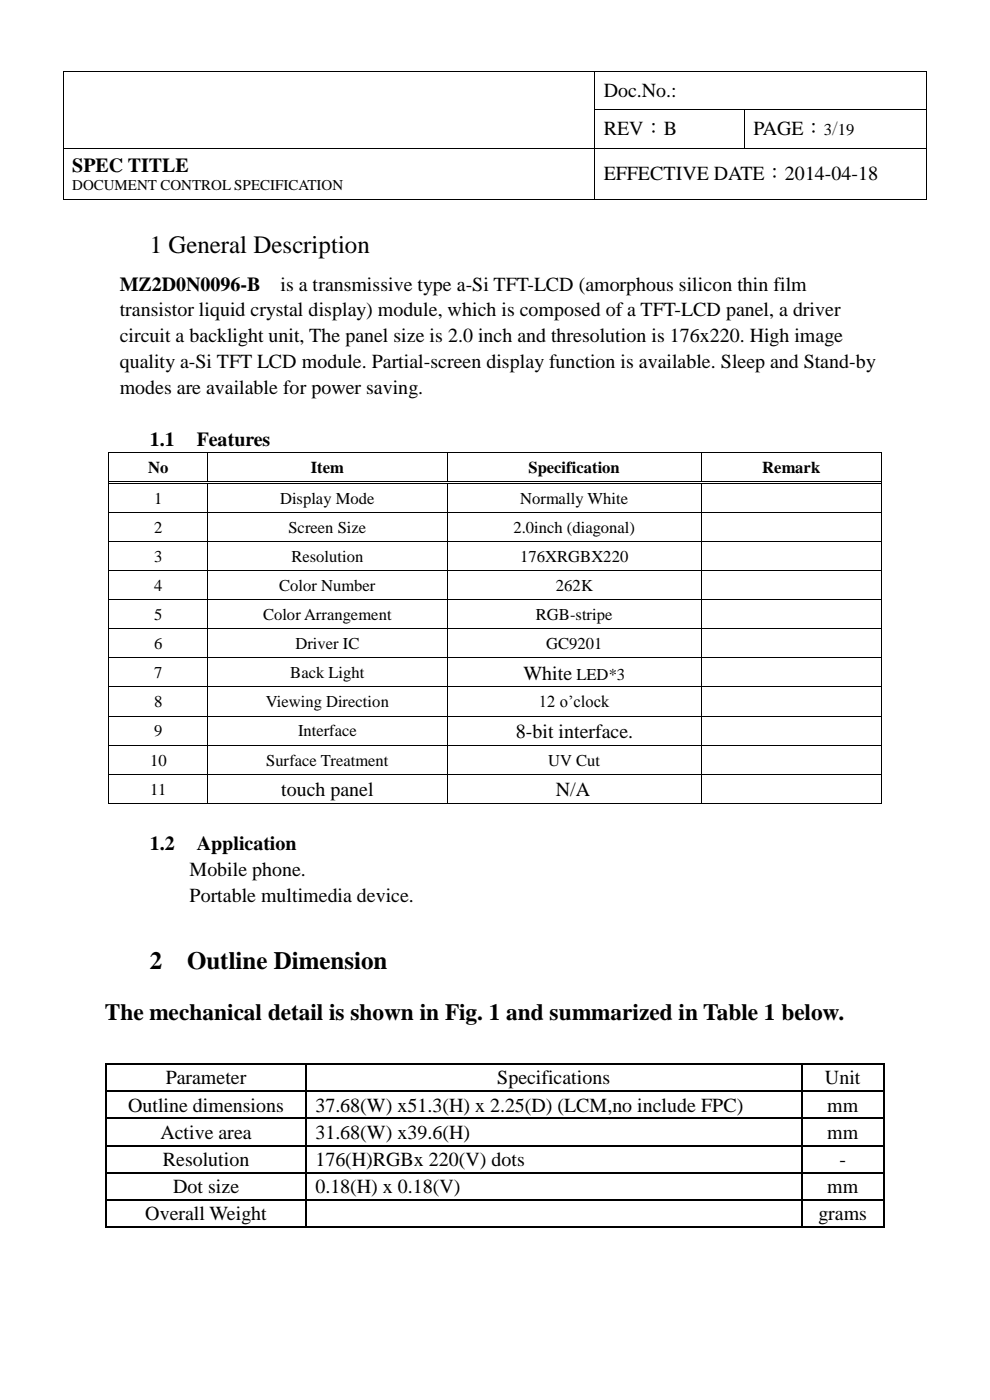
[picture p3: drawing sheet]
<svg xmlns="http://www.w3.org/2000/svg" width="210mm" height="297mm" viewBox="0 0 210 297" stroke-linecap="round" stroke-linejoin="round" font-family="sans-serif">
<defs><g id="words">
<g font-size="5.3">
<text x="31.8" y="53.7">1 General Description</text>
<text x="31.8" y="205.5">2</text>
<text x="39.7" y="205.5">Outline Dimension</text>
</g>
<text font-size="5" x="22.2" y="216.4">The mechanical detail is shown in Fig. 1 and summarized in Table 1 below.</text>
<g font-size="4.2">
<text x="128.1" y="20.6">Doc.No.:</text>
<text x="128.1" y="28.7">REV：B</text>
<text x="159.8" y="28.7">PAGE： /</text>
<text x="15.3" y="36.5">SPEC TITLE</text>
<text x="128.1" y="38.2">EFFECTIVE DATE：2014-04-18</text>
<text x="25.4" y="61.6">MZ2D0N0096-B</text>
<text x="59.5" y="61.6">is a transmissive type a-Si TFT-LCD (amorphous silicon thin film</text>
<text x="25.4" y="67.1">transistor liquid crystal display) module, which is composed of a TFT-LCD panel, a driver</text>
<text x="25.4" y="72.6">circuit a backlight unit, The panel size is 2.0 inch and thresolution is 176x220. High image</text>
<text x="25.4" y="78.1">quality a-Si TFT LCD module. Partial-screen display function is available. Sleep and Stand-by</text>
<text x="25.4" y="83.6">modes are available for power saving.</text>
<text x="31.8" y="94.7">1.1</text>
<text x="41.7" y="94.7">Features</text>
<text x="111" y="144.2">White</text>
<text x="109.5" y="156.5">8-bit interface.</text>
<text x="59.7" y="168.9">touch panel</text>
<text x="117.9" y="168.9">N/A</text>
<text x="31.8" y="180.4">1.2</text>
<text x="40.2" y="185.8">Mobile phone.</text>
<text x="41.7" y="180.4">Application</text>
<text x="40.2" y="191.3">Portable multimedia device.</text>
<text x="35.1" y="230.1">Parameter</text>
<text x="105.5" y="230.1">Specifications</text>
<text x="175" y="230.1">Unit</text>
<text x="27.2" y="235.8">Outline dimensions</text>
<text x="66.9" y="235.8">37.68(W) x51.3(H) x 2.25(D) (LCM,no include FPC)</text>
<text x="175.5" y="235.8">mm</text>
<text x="34" y="241.6">Active area</text>
<text x="66.9" y="241.6">31.68(W) x39.6(H)</text>
<text x="175.5" y="241.6">mm</text>
<text x="34.6" y="247.4">Resolution</text>
<text x="66.9" y="247.4">176(H)RGBx 220(V) dots</text>
<text x="178.1" y="247.4">-</text>
<text x="36.8" y="253.1">Dot size</text>
<text x="66.9" y="253.1">0.18(H) x 0.18(V)</text>
<text x="175.5" y="253.1">mm</text>
<text x="30.8" y="258.9">Overall Weight</text>
<text x="173.6" y="258.9">grams</text>
</g>
<g font-size="3.5">
<text x="174.8" y="28.7">3</text>
<text x="177.7" y="28.7">19</text>
<text x="31.4" y="100.3">No</text>
<text x="65.9" y="100.3">Item</text>
<text x="112.1" y="100.3">Specification</text>
<text x="161.7" y="100.3">Remark</text>
<text x="32.7" y="106.9">1</text>
<text x="59.4" y="106.9">Display Mode</text>
<text x="110.3" y="106.9">Normally White</text>
<text x="32.7" y="113">2</text>
<text x="61.2" y="113">Screen Size</text>
<text x="108.9" y="113">2.0inch (diagonal)</text>
<text x="32.7" y="119.2">3</text>
<text x="61.8" y="119.2">Resolution</text>
<text x="110.3" y="119.2">176XRGBX220</text>
<text x="32.7" y="125.4">4</text>
<text x="59.2" y="125.4">Color Number</text>
<text x="117.9" y="125.4">262K</text>
<text x="32.7" y="131.5">5</text>
<text x="55.8" y="131.5">Color Arrangement</text>
<text x="113.7" y="131.5">RGB-stripe</text>
<text x="32.7" y="137.7">6</text>
<text x="62.7" y="137.7">Driver IC</text>
<text x="115.8" y="137.7">GC9201</text>
<text x="32.7" y="143.9">7</text>
<text x="61.6" y="143.9">Back Light</text>
<text x="122.3" y="144.2">LED*3</text>
<text x="32.7" y="150">8</text>
<text x="56.4" y="150">Viewing Direction</text>
<text x="114.3" y="150">12 o’clock</text>
<text x="32.7" y="156.2">9</text>
<text x="63.2" y="156.2">Interface</text>
<text x="31.8" y="162.4">10</text>
<text x="56.5" y="162.4">Surface Treatment</text>
<text x="116.3" y="162.4">UV Cut</text>
<text x="31.9" y="168.6">11</text>
</g>
<text font-size="3.2" x="15.3" y="40.4">DOCUMENT CONTROL SPECIFICATION</text>
</g></defs>
<g fill="#000">
<path d="M13.3 15h.2v.2h-.2z" fill-rule="evenodd"/>
<path d="M13.3 15h.2v.2h-.2z" fill-rule="evenodd"/>
<path d="M126.1 15h.2v.2h-.2z" fill-rule="evenodd"/>
<path d="M196.5 15h.2v.2h-.2z" fill-rule="evenodd"/>
<path d="M196.5 15h.2v.2h-.2z" fill-rule="evenodd"/>
<path d="M13.3 23.2h.2v.2h-.2z" fill-rule="evenodd"/>
<path d="M13.3 31.5h.2v.2h-.2z" fill-rule="evenodd"/>
<path d="M126.1 23.2h.2v.2h-.2z" fill-rule="evenodd"/>
<path d="M126.1 31.5h.2v.2h-.2z" fill-rule="evenodd"/>
<path d="M157.9 23.2h.1v.2h-.1z" fill-rule="evenodd"/>
<path d="M157.9 31.5h.1v.2h-.1z" fill-rule="evenodd"/>
<path d="M196.5 23.2h.2v.2h-.2z" fill-rule="evenodd"/>
<path d="M196.5 31.5h.2v.2h-.2z" fill-rule="evenodd"/>
<path d="M13.3 42.2h.2v.1h-.2z" fill-rule="evenodd"/>
<path d="M13.3 42.2h.2v.1h-.2z" fill-rule="evenodd"/>
<path d="M126.1 42.2h.2v.1h-.2z" fill-rule="evenodd"/>
<path d="M196.5 42.2h.2v.1h-.2z" fill-rule="evenodd"/>
<path d="M196.5 42.2h.2v.1h-.2z" fill-rule="evenodd"/>
<path d="M23 95.9h.2v.2h-.2z" fill-rule="evenodd"/>
<path d="M23 95.9h.2v.2h-.2z" fill-rule="evenodd"/>
<path d="M44 95.9h.2v.2h-.2z" fill-rule="evenodd"/>
<path d="M94.8 95.9h.1v.2h-.1z" fill-rule="evenodd"/>
<path d="M148.8 95.9h.2v.2h-.2z" fill-rule="evenodd"/>
<path d="M186.9 95.9h.1v.2h-.1z" fill-rule="evenodd"/>
<path d="M186.9 95.9h.1v.2h-.1z" fill-rule="evenodd"/>
<path d="M23 102.1h.2v.5h-.2z" fill-rule="evenodd"/>
<path d="M23 108.6h.2v.2h-.2z" fill-rule="evenodd"/>
<path d="M23 114.8h.2v.2h-.2z" fill-rule="evenodd"/>
<path d="M44 102.6h.2z" fill-rule="evenodd"/>
<path d="M44 102.1h.5v.2h-.5z" fill-rule="evenodd"/>
<path d="M44 102.4h.5v.2h-.5z" fill-rule="evenodd"/>
<path d="M44 108.6h.2v.2h-.2z" fill-rule="evenodd"/>
<path d="M44 114.8h.2v.2h-.2z" fill-rule="evenodd"/>
<path d="M94.8 102.6h.1z" fill-rule="evenodd"/>
<path d="M94.8 102.1h.5v.2h-.5z" fill-rule="evenodd"/>
<path d="M94.8 102.4h.5v.2h-.5z" fill-rule="evenodd"/>
<path d="M94.8 108.6h.1v.2h-.1z" fill-rule="evenodd"/>
<path d="M94.8 114.8h.1v.2h-.1z" fill-rule="evenodd"/>
<path d="M148.8 102.6h.2z" fill-rule="evenodd"/>
<path d="M148.8 102.1h.5v.2h-.5z" fill-rule="evenodd"/>
<path d="M148.8 102.4h.5v.2h-.5z" fill-rule="evenodd"/>
<path d="M148.8 108.6h.2v.2h-.2z" fill-rule="evenodd"/>
<path d="M148.8 114.8h.2v.2h-.2z" fill-rule="evenodd"/>
<path d="M186.9 102.1h.1v.5h-.1z" fill-rule="evenodd"/>
<path d="M186.9 108.6h.1v.2h-.1z" fill-rule="evenodd"/>
<path d="M186.9 114.8h.1v.2h-.1z" fill-rule="evenodd"/>
<path d="M23 121h.2v.1h-.2z" fill-rule="evenodd"/>
<path d="M23 127.1h.2v.2h-.2z" fill-rule="evenodd"/>
<path d="M23 133.3h.2v.2h-.2z" fill-rule="evenodd"/>
<path d="M23 139.5h.2v.2h-.2z" fill-rule="evenodd"/>
<path d="M44 121h.2v.1h-.2z" fill-rule="evenodd"/>
<path d="M44 127.1h.2v.2h-.2z" fill-rule="evenodd"/>
<path d="M44 133.3h.2v.2h-.2z" fill-rule="evenodd"/>
<path d="M44 139.5h.2v.2h-.2z" fill-rule="evenodd"/>
<path d="M94.8 121h.1v.1h-.1z" fill-rule="evenodd"/>
<path d="M94.8 127.1h.1v.2h-.1z" fill-rule="evenodd"/>
<path d="M94.8 133.3h.1v.2h-.1z" fill-rule="evenodd"/>
<path d="M94.8 139.5h.1v.2h-.1z" fill-rule="evenodd"/>
<path d="M148.8 121h.2v.1h-.2z" fill-rule="evenodd"/>
<path d="M148.8 127.1h.2v.2h-.2z" fill-rule="evenodd"/>
<path d="M148.8 133.3h.2v.2h-.2z" fill-rule="evenodd"/>
<path d="M148.8 139.5h.2v.2h-.2z" fill-rule="evenodd"/>
<path d="M186.9 121h.1v.1h-.1z" fill-rule="evenodd"/>
<path d="M186.9 127.1h.1v.2h-.1z" fill-rule="evenodd"/>
<path d="M186.9 133.3h.1v.2h-.1z" fill-rule="evenodd"/>
<path d="M186.9 139.5h.1v.2h-.1z" fill-rule="evenodd"/>
<path d="M23 145.6h.2v.2h-.2z" fill-rule="evenodd"/>
<path d="M23 151.8h.2v.2h-.2z" fill-rule="evenodd"/>
<path d="M23 158h.2v.2h-.2z" fill-rule="evenodd"/>
<path d="M44 145.6h.2v.2h-.2z" fill-rule="evenodd"/>
<path d="M44 151.8h.2v.2h-.2z" fill-rule="evenodd"/>
<path d="M44 158h.2v.2h-.2z" fill-rule="evenodd"/>
<path d="M94.8 145.6h.1v.2h-.1z" fill-rule="evenodd"/>
<path d="M94.8 151.8h.1v.2h-.1z" fill-rule="evenodd"/>
<path d="M94.8 158h.1v.2h-.1z" fill-rule="evenodd"/>
<path d="M148.8 145.6h.2v.2h-.2z" fill-rule="evenodd"/>
<path d="M148.8 151.8h.2v.2h-.2z" fill-rule="evenodd"/>
<path d="M148.8 158h.2v.2h-.2z" fill-rule="evenodd"/>
<path d="M186.9 145.6h.1v.2h-.1z" fill-rule="evenodd"/>
<path d="M186.9 151.8h.1v.2h-.1z" fill-rule="evenodd"/>
<path d="M186.9 158h.1v.2h-.1z" fill-rule="evenodd"/>
<path d="M23 164.2h.2v.2h-.2z" fill-rule="evenodd"/>
<path d="M23 170.4h.2v.1h-.2z" fill-rule="evenodd"/>
<path d="M23 170.4h.2v.1h-.2z" fill-rule="evenodd"/>
<path d="M44 164.2h.2v.2h-.2z" fill-rule="evenodd"/>
<path d="M44 170.4h.2v.1h-.2z" fill-rule="evenodd"/>
<path d="M94.8 164.2h.1v.2h-.1z" fill-rule="evenodd"/>
<path d="M94.8 170.4h.1v.1h-.1z" fill-rule="evenodd"/>
<path d="M148.8 164.2h.2v.2h-.2z" fill-rule="evenodd"/>
<path d="M148.8 170.4h.2v.1h-.2z" fill-rule="evenodd"/>
<path d="M186.9 164.2h.1v.2h-.1z" fill-rule="evenodd"/>
<path d="M186.9 170.4h.1v.1h-.1z" fill-rule="evenodd"/>
<path d="M186.9 170.4h.1v.1h-.1z" fill-rule="evenodd"/>
<path d="M22.4 225.6h.2v.2h-.2z" fill-rule="evenodd"/>
<path d="M22.4 225.6h.2v.2h-.2z" fill-rule="evenodd"/>
<path d="M22.4 231.3h.2v.3h-.2z" fill-rule="evenodd"/>
<path d="M22.4 237.1h.2v.3h-.2z" fill-rule="evenodd"/>
<path d="M64.9 225.6h.2v.2h-.2z" fill-rule="evenodd"/>
<path d="M64.9 231.3h.2v.3h-.2z" fill-rule="evenodd"/>
<path d="M64.9 237.1h.2v.3h-.2z" fill-rule="evenodd"/>
<path d="M169.9 225.6h.3v.2h-.3z" fill-rule="evenodd"/>
<path d="M169.9 231.3h.3v.3h-.3z" fill-rule="evenodd"/>
<path d="M169.9 237.1h.3v.3h-.3z" fill-rule="evenodd"/>
<path d="M187.4 225.6h.3v.2h-.3z" fill-rule="evenodd"/>
<path d="M187.4 225.6h.3v.2h-.3z" fill-rule="evenodd"/>
<path d="M187.4 231.3h.3v.3h-.3z" fill-rule="evenodd"/>
<path d="M187.4 237.1h.3v.3h-.3z" fill-rule="evenodd"/>
<path d="M22.4 242.9h.2v.3h-.2z" fill-rule="evenodd"/>
<path d="M22.4 248.7h.2v.2h-.2z" fill-rule="evenodd"/>
<path d="M22.4 254.4h.2v.3h-.2z" fill-rule="evenodd"/>
<path d="M64.9 242.9h.2v.3h-.2z" fill-rule="evenodd"/>
<path d="M64.9 248.7h.2v.2h-.2z" fill-rule="evenodd"/>
<path d="M64.9 254.4h.2v.3h-.2z" fill-rule="evenodd"/>
<path d="M169.9 242.9h.3v.3h-.3z" fill-rule="evenodd"/>
<path d="M169.9 248.7h.3v.2h-.3z" fill-rule="evenodd"/>
<path d="M169.9 254.4h.3v.3h-.3z" fill-rule="evenodd"/>
<path d="M187.4 242.9h.3v.3h-.3z" fill-rule="evenodd"/>
<path d="M187.4 248.7h.3v.2h-.3z" fill-rule="evenodd"/>
<path d="M187.4 254.4h.3v.3h-.3z" fill-rule="evenodd"/>
<path d="M22.4 260.2h.2v.3h-.2z" fill-rule="evenodd"/>
<path d="M22.4 260.2h.2v.3h-.2z" fill-rule="evenodd"/>
<path d="M64.9 260.2h.2v.3h-.2z" fill-rule="evenodd"/>
<path d="M169.9 260.2h.3v.3h-.3z" fill-rule="evenodd"/>
<path d="M187.4 260.2h.3v.3h-.3z" fill-rule="evenodd"/>
<path d="M187.4 260.2h.3v.3h-.3z" fill-rule="evenodd"/>
</g>
<g fill="none" stroke="#000" stroke-width=".21">
<path d="M13.4 15.2v8M13.5 15.1h112.6M126.2 15.2v8M126.3 15.1h70.2M196.6 15.2v8M13.4 23.4v8.1M13.4 31.7v10.5M13.5 31.6h112.6M126.2 23.4v8.1M126.2 31.7v10.5M126.3 23.3h31.6M126.3 31.6h31.6"/>
<path d="M157.9 23.4v8.1M158 23.3h38.5M158 31.6h38.5M196.6 23.4v8.1M196.6 31.7v10.5M13.5 42.3h112.6M126.3 42.3h70.2M23.1 96.1v6M23.2 96h20.8M44.1 96.1v6M44.2 96h50.6M94.8 96.1v6"/>
<path d="M94.9 96h53.9M148.9 96.1v6M149 96h37.9M186.9 96.1v6M23.1 102.6v6M23.1 108.8v6M23.1 115v6M23.2 102.2h20.8M23.2 102.5h20.8M23.2 108.7h20.8M23.2 114.9h20.8M44.1 102.6v6"/>
<path d="M44.1 108.8v6M44.1 115v6M44.2 108.7h50.6M44.2 114.9h50.6M44.5 102.2h50.3M44.5 102.5h50.3M94.8 102.6v6M94.8 108.8v6M94.8 115v6M94.9 108.7h53.9M94.9 114.9h53.9M95.3 102.2h53.5"/>
<path d="M95.3 102.5h53.5M148.9 102.6v6M148.9 108.8v6M148.9 115v6M149 108.7h37.9M149 114.9h37.9M149.3 102.2h37.6M149.3 102.5h37.6M186.9 102.6v6M186.9 108.8v6M186.9 115v6M23.1 121.1v6"/>
<path d="M23.1 127.3v6M23.1 133.5v6M23.1 139.7v5.9M23.2 121h20.8M23.2 127.2h20.8M23.2 133.4h20.8M23.2 139.6h20.8M44.1 121.1v6M44.1 127.3v6M44.1 133.5v6M44.1 139.7v5.9M44.2 121h50.6"/>
<path d="M44.2 127.2h50.6M44.2 133.4h50.6M44.2 139.6h50.6M94.8 121.1v6M94.8 127.3v6M94.8 133.5v6M94.8 139.7v5.9M94.9 121h53.9M94.9 127.2h53.9M94.9 133.4h53.9M94.9 139.6h53.9M148.9 121.1v6"/>
<path d="M148.9 127.3v6M148.9 133.5v6M148.9 139.7v5.9M149 121h37.9M149 127.2h37.9M149 133.4h37.9M149 139.6h37.9M186.9 121.1v6M186.9 127.3v6M186.9 133.5v6M186.9 139.7v5.9M23.1 145.8v6"/>
<path d="M23.1 152v6M23.1 158.2v6M23.2 145.7h20.8M23.2 151.9h20.8M23.2 158.1h20.8M44.1 145.8v6M44.1 152v6M44.1 158.2v6M44.2 145.7h50.6M44.2 151.9h50.6M44.2 158.1h50.6M94.8 145.8v6"/>
<path d="M94.8 152v6M94.8 158.2v6M94.9 145.7h53.9M94.9 151.9h53.9M94.9 158.1h53.9M148.9 145.8v6M148.9 152v6M148.9 158.2v6M149 145.7h37.9M149 151.9h37.9M149 158.1h37.9M186.9 145.8v6"/>
<path d="M186.9 152v6M186.9 158.2v6M23.1 164.4v6M23.2 164.3h20.8M23.2 170.5h20.8M44.1 164.4v6M44.2 164.3h50.6M44.2 170.5h50.6M94.8 164.4v6M94.9 164.3h53.9M94.9 170.5h53.9M148.9 164.4v6"/>
<path d="M149 164.3h37.9M149 170.5h37.9M186.9 164.4v6"/>
</g>
<g fill="none" stroke="#000" stroke-width=".25">
<path d="M22.5 225.8v5.5M22.5 231.6v5.5M22.5 237.4v5.5M22.6 225.7h42.3M22.6 231.5h42.3M22.6 237.2h42.3M65 225.8v5.5M65 231.6v5.5M65 237.4v5.5M65.1 225.7h104.8M65.1 231.5h104.8M65.1 237.2h104.8"/>
<path d="M170 225.8v5.5M170 231.6v5.5M170 237.4v5.5M170.2 225.7h17.2M170.2 231.5h17.2M170.2 237.2h17.2M187.5 225.8v5.5M187.5 231.6v5.5M187.5 237.4v5.5M22.5 243.2v5.5M22.5 248.9v5.5M22.5 254.7v5.5"/>
<path d="M22.6 243h42.3M22.6 248.8h42.3M22.6 254.5h42.3M65 243.2v5.5M65 248.9v5.5M65 254.7v5.5M65.1 243h104.8M65.1 248.8h104.8M65.1 254.5h104.8M170 243.2v5.5M170 248.9v5.5M170 254.7v5.5"/>
<path d="M170.2 243h17.2M170.2 248.8h17.2M170.2 254.5h17.2M187.5 243.2v5.5M187.5 248.9v5.5M187.5 254.7v5.5M22.6 260.3h42.3M65.1 260.3h104.8M170.2 260.3h17.2"/>
</g>
<use href="#words"/>
</svg>
